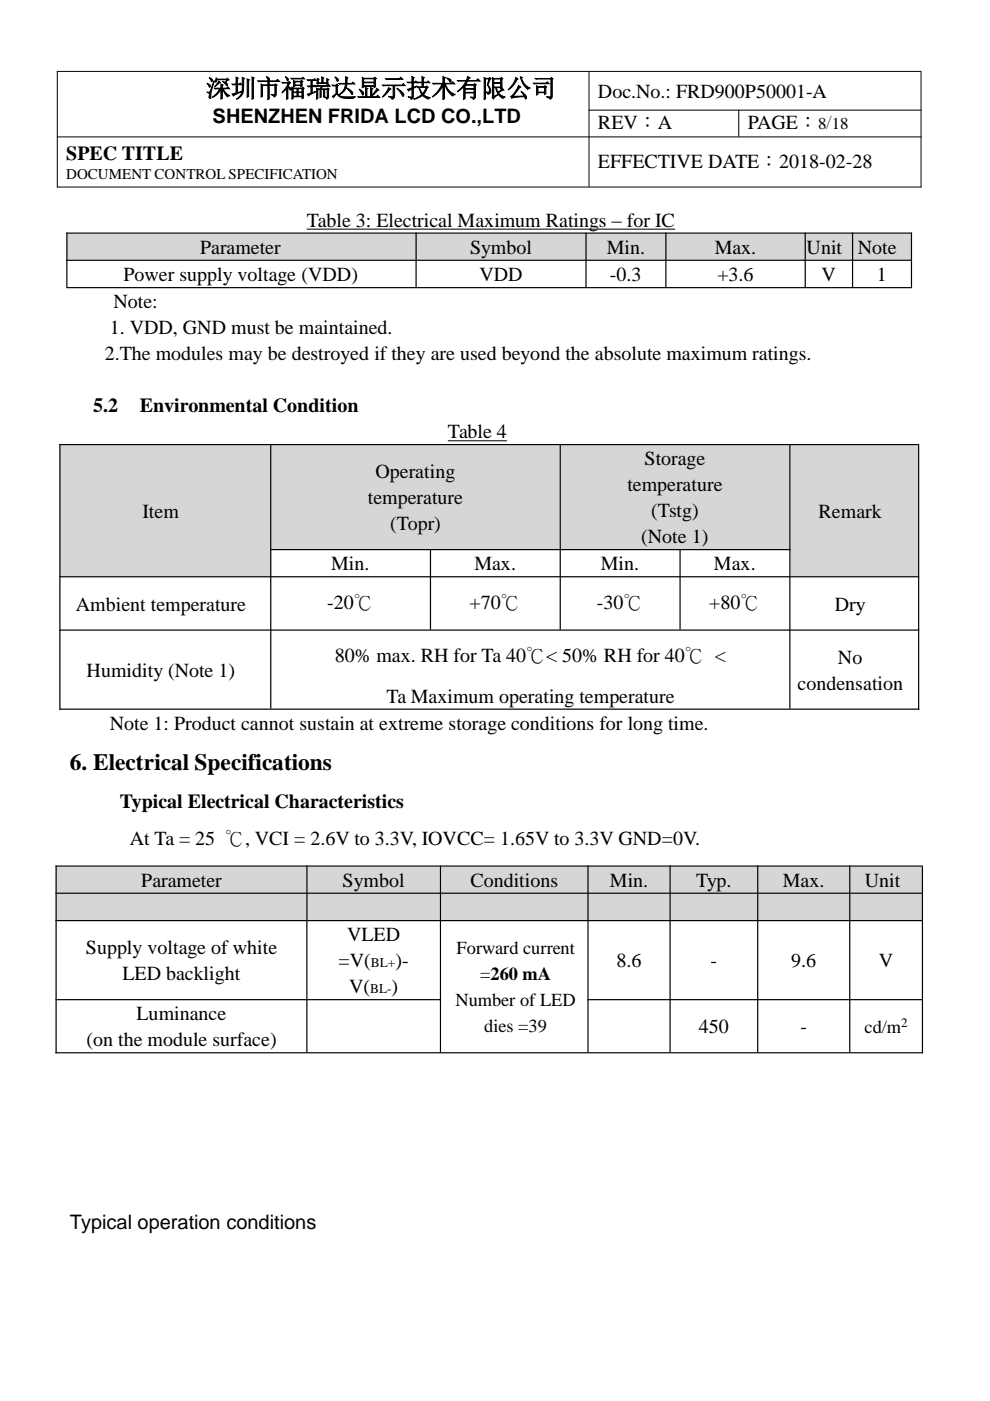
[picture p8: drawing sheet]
<svg xmlns="http://www.w3.org/2000/svg" width="210mm" height="297mm" viewBox="0 0 210 297" stroke-linecap="round" stroke-linejoin="round" font-family="sans-serif">
<defs><g id="words">
<text font-size="5.3" x="43.7" y="20.6">深圳市福瑞达显示技术有限公司</text>
<text font-size="5" x="14.8" y="163.2">6. Electrical Specifications</text>
<g font-size="4.2">
<text x="126.8" y="20.7">Doc.No.: FRD900P50001-A</text>
<text x="45.1" y="26">SHENZHEN FRIDA LCD CO.,LTD</text>
<text x="126.8" y="27.4">REV：A</text>
<text x="158.5" y="27.4">PAGE： /</text>
<text x="14.1" y="34">SPEC TITLE</text>
<text x="126.8" y="35.6">EFFECTIVE DATE：2018-02-28</text>
<text x="42.4" y="53.8">Parameter</text>
<text x="65" y="48">Table 3: Electrical Maximum Ratings – for IC</text>
<text x="99.7" y="53.8">Symbol</text>
<text x="128.7" y="53.8">Min.</text>
<text x="151.6" y="53.8">Max.</text>
<text x="171" y="53.8">Unit</text>
<text x="181.9" y="53.8">Note</text>
<text x="26.2" y="59.6">Power supply voltage (VDD)</text>
<text x="101.6" y="59.6">VDD</text>
<text x="129.3" y="59.6">-0.3</text>
<text x="152.1" y="59.6">+3.6</text>
<text x="174.2" y="59.6">V</text>
<text x="185.9" y="59.6">1</text>
<text x="24" y="65.3">Note:</text>
<text x="23.3" y="70.9">1. VDD, GND must be maintained.</text>
<text x="22.2" y="76.4">2.The modules may be destroyed if they are used beyond the absolute maximum ratings.</text>
<text x="19.8" y="87.4">5.2</text>
<text x="29.6" y="87.4">Environmental Condition</text>
<text x="95" y="92.9">Table 4</text>
<text x="79.6" y="101.4">Operating</text>
<text x="136.7" y="98.6">Storage</text>
<text x="78" y="106.9">temperature</text>
<text x="133" y="104.1">temperature</text>
<text x="30.2" y="109.8">Item</text>
<text x="82.7" y="112.4">(Topr)</text>
<text x="138.1" y="109.6">(Tstg)</text>
<text x="173.6" y="109.8">Remark</text>
<text x="136" y="115.1">(Note 1)</text>
<text x="70.2" y="120.9">Min.</text>
<text x="100.6" y="120.9">Max.</text>
<text x="127.4" y="120.9">Min.</text>
<text x="151.4" y="120.9">Max.</text>
<text x="16.1" y="129.4">Ambient temperature</text>
<text x="69.4" y="129.2">-20℃</text>
<text x="99.6" y="129.2">+70℃</text>
<text x="126.5" y="129.2">-30℃</text>
<text x="150.4" y="129.2">+80℃</text>
<text x="177" y="129.4">Dry</text>
<text x="18.4" y="143.5">Humidity (Note 1)</text>
<text x="71" y="140.4">80% max. RH for Ta 40℃&lt; 50% RH for 40℃ &lt;</text>
<text x="177.7" y="140.7">No</text>
<text x="81.9" y="149">Ta Maximum operating temperature</text>
<text x="169.1" y="146.2">condensation</text>
<text x="23.3" y="154.7">Note 1: Product cannot sustain at extreme storage conditions for long time.</text>
<text x="25.4" y="171.2">Typical Electrical Characteristics</text>
<text x="27.5" y="179.2">At Ta = 25 ℃, VCI = 2.6V to 3.3V, IOVCC= 1.65V to 3.3V GND=0V.</text>
<text x="29.9" y="188">Parameter</text>
<text x="72.6" y="188">Symbol</text>
<text x="99.7" y="188">Conditions</text>
<text x="129.3" y="188">Min.</text>
<text x="147.6" y="188">Typ.</text>
<text x="166" y="188">Max.</text>
<text x="183.4" y="188">Unit</text>
<text x="18.2" y="202.3">Supply voltage of white</text>
<text x="73.6" y="199.5">VLED</text>
<text x="26" y="207.8">LED backlight</text>
<text x="71.8" y="205">=V(</text>
<text x="83.9" y="205">)-</text>
<text x="130.7" y="205">8.6</text>
<text x="150.7" y="205">-</text>
<text x="167.8" y="205">9.6</text>
<text x="186.4" y="205">V</text>
<text x="74" y="210.6">V(</text>
<text x="83" y="210.6">)</text>
<text x="18.4" y="221.8">(on the module surface)</text>
<text x="29" y="216.3">Luminance</text>
<text x="148.2" y="219.1">450</text>
<text x="169.7" y="219.1">-</text>
<text x="14.8" y="260.6">Typical operation conditions</text>
</g>
<g font-size="3.9">
<text x="96.8" y="202.3">Forward current</text>
<text x="101.8" y="207.8">=260 mA</text>
<text x="96.6" y="213.3">Number of LED</text>
<text x="102.7" y="218.8">dies =39</text>
<text x="183.3" y="219.1">cd/m</text>
</g>
<g font-size="3.5">
<text x="173.4" y="27.4">8</text>
<text x="176.4" y="27.4">18</text>
</g>
<text font-size="3.2" x="14.1" y="37.9">DOCUMENT CONTROL SPECIFICATION</text>
<g font-size="2.8">
<text x="78.7" y="205">BL+</text>
<text x="78.5" y="210.6">BL-</text>
<text x="191.1" y="217.7">2</text>
</g>
</g></defs>
<path d="M12.1 15.1h183.3M12.1 15.1v24.6M124.9 15.1v24.5M195.3 15.2v24.5M12.1 29h183.3M12.1 39.7h183.3M124.8 23.4h70.6M156.6 23.3v5.6M65 48.6h78.1" fill="none" stroke="#000" stroke-width=".21"/>
<g fill="#d6d6d6">
<path d="M14.3 49.6h73.9v5.5h-73.9z"/>
<path d="M88.3 49.6h35.9v5.5h-35.9z"/>
<path d="M124.3 49.6h16.8v5.5h-16.8z"/>
<path d="M141.3 49.6h29.4v5.5h-29.4z"/>
<path d="M170.8 49.6h9.9v5.5h-9.9z"/>
<path d="M180.8 49.6h12.4v5.5h-12.4z"/>
</g>
<path d="M14.1 49.4h179.3M14.1 55.2h179.3M14.2 49.3v11.6M88.2 49.3v11.6M124.2 49.3v11.6M141.2 49.3v11.6M170.7 49.3v11.6M180.8 49.3v11.6M193.3 49.3v11.6M14.1 61h179.3" fill="none" stroke="#000" stroke-width=".25"/>
<path d="M95 93.5h12.5" fill="none" stroke="#000" stroke-width=".21"/>
<g fill="#d6d6d6">
<path d="M12.8 94.3h44.5v27.9h-44.5z"/>
<path d="M57.5 94.3h61.2v22.1h-61.2z"/>
<path d="M118.9 94.3h48.5v22.1h-48.5z"/>
<path d="M167.6 94.3h27.1v27.9h-27.1z"/>
</g>
<path d="M12.6 94.3h182.3M12.7 94.1v56.4M57.4 94.1v56.1M118.8 94.1v39.4M167.5 94.1v56.1M194.8 94.4v56.1M57.3 116.5h110.3M91.3 116.4v17.1M144.2 116.4v17.1M12.6 122.3h182.3M12.6 133.6h182.3M12.6 150.4h182.3" fill="none" stroke="#000" stroke-width=".25"/>
<g fill="#d6d6d6">
<path d="M12 183.8h53v5.5h-53z"/>
<path d="M65.2 183.8h28.1v5.5h-28.1z"/>
<path d="M93.5 183.8h31.1v5.5h-31.1z"/>
<path d="M124.8 183.8h17.2v5.5h-17.2z"/>
<path d="M142.2 183.8h18.4v5.5h-18.4z"/>
<path d="M160.8 183.8h19.3v5.5h-19.3z"/>
<path d="M180.3 183.8h15.2v5.5h-15.2z"/>
<path d="M12 189.5h53v5.5h-53z"/>
<path d="M65.2 189.5h28.1v5.5h-28.1z"/>
<path d="M93.5 189.5h31.1v5.5h-31.1z"/>
<path d="M124.8 189.5h17.2v5.5h-17.2z"/>
<path d="M142.2 189.5h18.4v5.5h-18.4z"/>
<path d="M160.8 189.5h19.3v5.5h-19.3z"/>
<path d="M180.3 189.5h15.2v5.5h-15.2z"/>
</g>
<g fill="none" stroke="#000" stroke-width=".25">
<path d="M11.8 183.6h183.9M11.8 189.4h183.9M11.8 195.2h183.9M11.9 183.5v39.8M65.1 183.5v39.6M93.4 183.5v39.6M124.7 183.5v39.6M142.1 183.5v39.6M160.7 183.5v39.6M180.2 183.5v39.6M195.6 183.8v39.5M11.8 211.9h81.7"/>
<path d="M124.5 211.9h71.2M11.8 223.2h183.9"/>
</g>
<use href="#words"/>
</svg>
